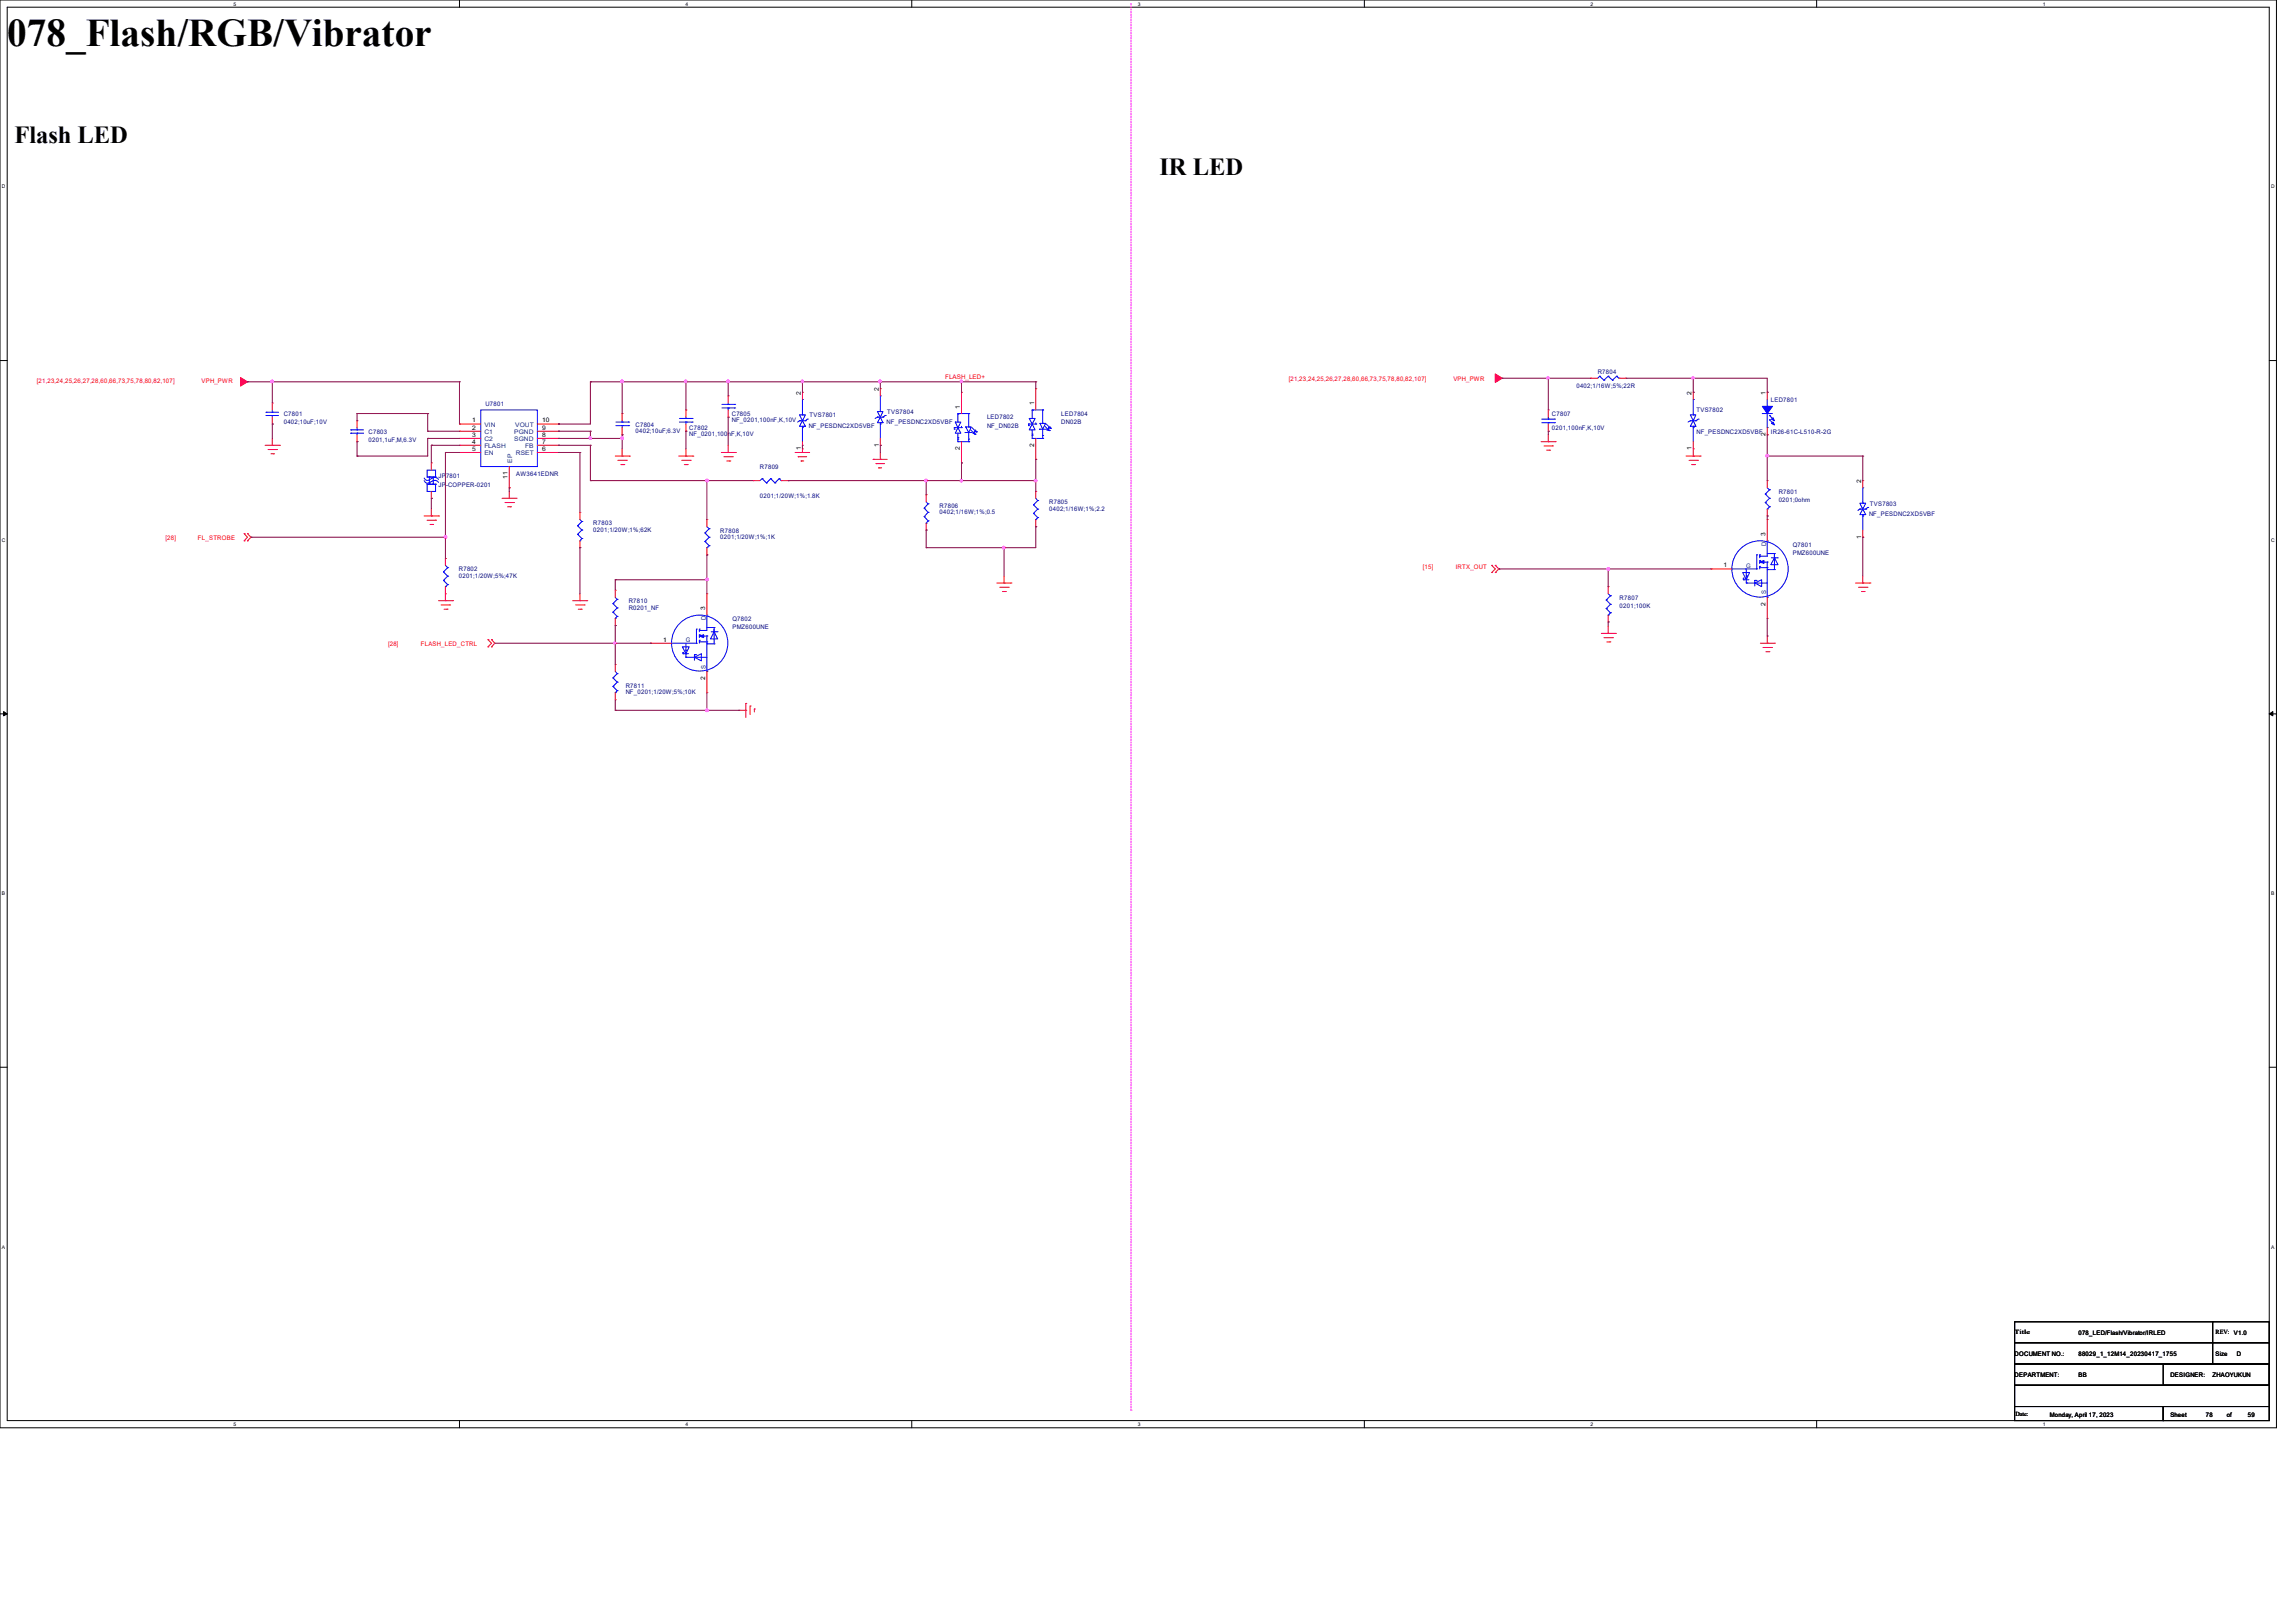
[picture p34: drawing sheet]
<svg xmlns="http://www.w3.org/2000/svg" width="297mm" height="210mm" viewBox="0 0 297 210" stroke-linecap="round" stroke-linejoin="round" font-family="sans-serif">
<defs><g id="words">
<text font-size="5.1" x=".9" y="6">078_Flash/RGB/Vibrator</text>
<g font-size="3.2">
<text x="1.9" y="18.5">Flash LED</text>
<text x="150" y="22.6">IR LED</text>
</g>
<g font-size=".8" fill="#f00">
<text x="4.8" y="49.6">[21,23,24,25,26,27,28,60,66,73,75,78,80,82,107]</text>
<text x="26.1" y="49.6">VPH_PWR</text>
<text x="122.3" y="49">FLASH_LED+</text>
<text x="166.7" y="49.2">[21,23,24,25,26,27,28,60,66,73,75,78,80,82,107]</text>
<text x="188" y="49.2">VPH_PWR</text>
<text x="21.4" y="69.8">[28]</text>
<text x="25.6" y="69.8">FL_STROBE</text>
<text x="184.1" y="73.7">[15]</text>
<text x="188.3" y="73.7">IRTX_OUT</text>
<text x="50.2" y="83.5">[28]</text>
<text x="54.4" y="83.5">FLASH_LED_CTRL</text>
</g>
<g font-size=".8" fill="#000080">
<text x="36.7" y="53.8">C7801</text>
<text x="62.8" y="52.5">U7801</text>
<text x="94.7" y="53.8">C7805</text>
<text x="114.8" y="53.6">TVS7804</text>
<text x="137.3" y="53.8">LED7804</text>
<text x="200.7" y="53.8">C7807</text>
<text x="203.9" y="50.2">0402;1/16W;5%;22R</text>
<text x="206.7" y="48.3">R7804</text>
<text x="219.5" y="53.3">TVS7802</text>
<text x="229.1" y="52">LED7801</text>
<text x="36.7" y="54.9">0402;10uF;10V</text>
<text x="47.7" y="56.1">C7803</text>
<text x="47.7" y="57.2">0201,1uF,M,6.3V</text>
<text x="82.2" y="55.2">C7804</text>
<text x="82.2" y="56">0402;10uF;6.3V</text>
<text x="89.2" y="55.6">C7802</text>
<text x="89.2" y="56.5">NF_0201,100nF,K,10V</text>
<text x="94.7" y="54.7">NF_0201,100nF,K,10V</text>
<text x="104.6" y="55.4">NF_PESDNC2XD5VBF</text>
<text x="104.7" y="54">TVS7801</text>
<text x="114.7" y="54.9">NF_PESDNC2XD5VBF</text>
<text x="127.7" y="54.3">LED7802</text>
<text x="127.7" y="55.4">NF_DN02B</text>
<text x="137.3" y="54.9">DN02B</text>
<text x="200.7" y="55.6">0201,100nF,K,10V</text>
<text x="219.5" y="56.1">NF_PESDNC2XD5VBF</text>
<text x="229.1" y="56.1">IR26-61C-L510-R-2G</text>
<text x="56.7" y="61.8">JP</text>
<text x="56.7" y="62.9">JP</text>
<text x="57.7" y="61.8">7801</text>
<text x="57.7" y="62.9">-COPPER-0201</text>
<text x="66.8" y="61.6">AW3641EDNR</text>
<text x="98.3" y="60.7">R7809</text>
<text x="98.3" y="64.4">0201;1/20W;1%;1.8K</text>
<text x="121.5" y="65.7">R7806</text>
<text x="135.7" y="65.2">R7805</text>
<text x="230.1" y="63.9">R7801</text>
<text x="230.1" y="65">0201;0ohm</text>
<text x="241.9" y="65.4">TVS7803</text>
<text x="76.8" y="68">R7803</text>
<text x="76.8" y="68.8">0201;1/20W;1%;62K</text>
<text x="93.2" y="68.9">R7808</text>
<text x="93.2" y="69.7">0201;1/20W;1%;1K</text>
<text x="121.5" y="66.5">0402;1/16W;1%;0.5</text>
<text x="135.7" y="66.1">0402;1/16W;1%;2.2</text>
<text x="231.9" y="70.7">Q7801</text>
<text x="231.9" y="71.8">PMZ600UNE</text>
<text x="241.8" y="66.8">NF_PESDNC2XD5VBF</text>
<text x="59.4" y="73.9">R7802</text>
<text x="59.4" y="74.8">0201;1/20W;5%;47K</text>
<text x="209.5" y="77.6">R7807</text>
<text x="81.3" y="78.1">R7810</text>
<text x="81.3" y="78.9">R0201_NF</text>
<text x="94.7" y="80.3">Q7802</text>
<text x="94.7" y="81.4">PMZ600UNE</text>
<text x="209.5" y="78.7">0201;100K</text>
<text x="80.9" y="89">R7811</text>
<text x="80.9" y="89.8">NF_0201;1/20W;5%;10K</text>
</g>
<g font-size=".8">
<text x="103.6" y="51.1" transform="rotate(-90 103.6 51.1)">2</text>
<text x="113.7" y="50.6" transform="rotate(-90 113.7 50.6)">2</text>
<text x="124.2" y="52.9" transform="rotate(-90 124.2 52.9)">1</text>
<text x="133.8" y="52.4" transform="rotate(-90 133.8 52.4)">1</text>
<text x="218.8" y="51.1" transform="rotate(-90 218.8 51.1)">2</text>
<text x="228.4" y="51.1" transform="rotate(-90 228.4 51.1)">1</text>
<text x="61.1" y="54.7">1</text>
<text x="61.1" y="55.6">2</text>
<text x="61.1" y="56.5">3</text>
<text x="61.1" y="57.4">4</text>
<text x="61.1" y="58.3">5</text>
<text x="70.1" y="58.3">6</text>
<text x="70.1" y="57.4">7</text>
<text x="70.1" y="56.5">8</text>
<text x="70.1" y="55.6">9</text>
<text x="70.1" y="54.7">10</text>
<text x="103.6" y="58.3" transform="rotate(-90 103.6 58.3)">1</text>
<text x="113.7" y="57.8" transform="rotate(-90 113.7 57.8)">1</text>
<text x="124.2" y="58.3" transform="rotate(-90 124.2 58.3)">2</text>
<text x="133.8" y="57.8" transform="rotate(-90 133.8 57.8)">2</text>
<text x="218.8" y="58.3" transform="rotate(-90 218.8 58.3)">1</text>
<text x="228.4" y="56.4" transform="rotate(-90 228.4 56.4)">2</text>
<text x="65.7" y="61.9" transform="rotate(-90 65.7 61.9)">11</text>
<text x="240.7" y="62.5" transform="rotate(-90 240.7 62.5)">2</text>
<text x="228.4" y="69.3" transform="rotate(-90 228.4 69.3)">3</text>
<text x="240.7" y="69.7" transform="rotate(-90 240.7 69.7)">1</text>
<text x="222.9" y="73.4">1</text>
<text x="85.8" y="83">1</text>
<text x="91.2" y="79" transform="rotate(-90 91.2 79)">3</text>
<text x="228.4" y="78.4" transform="rotate(-90 228.4 78.4)">2</text>
<text x="91.2" y="88" transform="rotate(-90 91.2 88)">2</text>
<text x="260.6" y="172.6">Title</text>
<text x="268.9" y="172.7">078_LED/Flash/Vibrator/IRLED</text>
<text x="286.6" y="172.6">REV:</text>
<text x="289" y="172.7">V1.0</text>
<text x="260.6" y="175.4">DOCUMENT NO.:</text>
<text x="260.6" y="178.2">DEPARTMENT:</text>
<text x="268.9" y="178.2">BB</text>
<text x="268.9" y="175.4">88029_1_12M14_20230417_1755</text>
<text x="280.8" y="178.2">DESIGNER:</text>
<text x="286.2" y="178.2">ZHAOYUKUN</text>
<text x="286.6" y="175.4">Size</text>
<text x="289.3" y="175.4">D</text>
<text x="260.7" y="183.2">Date:</text>
<text x="265.2" y="183.3">Monday, April 17, 2023</text>
<text x="280.8" y="183.3">Sheet</text>
<text x="285.3" y="183.3">78</text>
<text x="288" y="183.3">of</text>
<text x="290.8" y="183.3">59</text>
</g>
<g font-size=".8" fill="#004080">
<text x="62.7" y="55.2">VIN</text>
<text x="62.7" y="56.2">C1</text>
<text x="62.7" y="57.1">C2</text>
<text x="62.7" y="58">FLASH</text>
<text x="62.7" y="58.9">EN</text>
<text x="66.3" y="59.9" transform="rotate(-90 66.3 59.9)">EP</text>
<text x="66.5" y="57.1">SGND</text>
<text x="66.5" y="56.2">PGND</text>
<text x="66.6" y="55.2">VOUT</text>
<text x="66.7" y="58.9">RSET</text>
<text x="67.9" y="58">FB</text>
<text x="228.5" y="70.6" transform="rotate(-90 228.5 70.6)">D</text>
<text x="225.9" y="73.5">G</text>
<text x="228.5" y="76.9" transform="rotate(-90 228.5 76.9)">S</text>
<text x="88.7" y="83.1">G</text>
<text x="91.3" y="80.2" transform="rotate(-90 91.3 80.2)">D</text>
<text x="91.3" y="86.5" transform="rotate(-90 91.3 86.5)">S</text>
</g>
<g font-size=".6">
<text x="30.2" y=".7">5</text>
<text x="88.7" y=".7">4</text>
<text x="147.2" y=".7">3</text>
<text x="205.7" y=".7">2</text>
<text x="264.2" y=".7">1</text>
<text x=".3" y="24.4">D</text>
<text x="293.8" y="24.4">D</text>
<text x=".3" y="70.1">C</text>
<text x="293.8" y="70.1">C</text>
<text x=".3" y="115.8">B</text>
<text x="293.8" y="115.8">B</text>
<text x=".3" y="161.5">A</text>
<text x="293.8" y="161.5">A</text>
<text x="30.2" y="184.5">5</text>
<text x="88.7" y="184.5">4</text>
<text x="147.2" y="184.5">3</text>
<text x="205.7" y="184.5">2</text>
<text x="264.2" y="184.5">1</text>
</g>
</g></defs>
<g fill="none" stroke="#000" stroke-width=".13">
<path d="M0 0h294.5v184.7h-294.5zM.9 .9h292.6v182.9h-292.6zM59.4 0v.9M117.9 0v.9M176.5 0v.9M235 0v.9M0 46.7h.9M293.5 46.7h1M0 92.4h.9M.5 92.1l.4 .3-.4 .2zM293.5 92.4l.5-.3v.5zM293.5 92.4h1"/>
<path d="M0 138.1h.9M293.5 138.1h1M59.4 183.8v.9M117.9 183.8v.9M176.5 183.8v.9M235 183.8v.9"/>
</g>
<path d="M.5 92.1l.4 .3-.4 .2zM293.5 92.4l.5-.3v.5z" fill="#000"/>
<path d="M146.3 .5v182M146.3 182.5h.1" fill="none" stroke="#f0f" stroke-width=".13" stroke-dasharray=".2 .2"/>
<g fill="none" stroke="#f00" stroke-width=".13">
<path d="M34.3 57.6h1.9M34.7 58.2h1.1M35.1 58.7h.3M35.2 57.6h.1M35.2 56.7v.9M35.4 58.7h.1M35.8 58.2h.1M36.2 57.6h.1M79.6 59h1.8M79.9 59.6h1.1M80.5 59h.1M80.5 58.1v.9"/>
<path d="M81 59.6h.1M81.4 59h.1M87.8 59h1.8M88.2 59.6h1.1M88.7 59h.1M88.7 58.1v.9M89.3 59.6h.1M89.6 59h.1M93.3 58.5h1.8M93.6 59.1h1.1M94 59.6h.4M94.2 58.5h.1"/>
<path d="M94.2 57.6v.9M94.4 59.6h.1M94.7 59.1h.1M95.1 58.5h.1M102.9 58.5h.1M102.9 58.5h1.8M103.3 59.1h.1M103.3 59.1h1.1M103.6 59.6h.1M103.6 59.6h.4M103.8 58.5h.1M103.8 57.6v.9"/>
<path d="M112.9 59.4h.1M112.9 59.4h1.9M113.3 60h.1M113.3 60h1.1M113.9 59.4h.1M113.9 58.5v.9M199.3 57.2h1.9M199.7 57.7h1.1M200.1 58.3h.3M200.3 57.2h.1M200.3 56.3v.9M200.4 58.3h.1"/>
<path d="M200.8 57.7h.1M201.2 57.2h.1M218.1 59h1.8M218.5 59.6h1.1M219 59h.1M219 58.1v.9M219.6 59.6h.1M219.9 59h.1M54.9 66.8h1.8M55.2 67.3h1.1M55.6 67.9h.4M55.8 66.8h.1"/>
<path d="M55.8 65.9v.9M56 67.9h.1M56.3 67.3h.1M56.7 66.8h.1M56.7 77.7h1.8M57.1 78.3h1.1M57.4 78.8h.4M57.6 77.7h.1M57.6 76.8v.9M57.8 78.8h.1M58.2 78.3h.1M58.5 77.7h.1"/>
<path d="M64.9 64.5h1.9M65.3 65h1.1M65.7 65.6h.3M65.9 64.5h.1M65.9 63.6v.9M66 65.6h.1M66.4 65h.1M66.8 64.5h.1M74.1 77.7h1.8M74.5 78.3h1.1M74.8 78.8h.4M75 77.7h.1"/>
<path d="M75 76.8v.9M75.2 78.8h.1M75.6 78.3h.1M75.9 77.7h.1M80.3 60.1h.4M80.7 60.1h.1M88.5 60.1h.4M88.9 60.1h.1M113.7 60.5h.1M113.7 60.5h.3M128.9 75.4h1.9M129.3 76h1.1"/>
<path d="M129.7 76.5h.3M129.9 75.4h.1M129.9 74.5v.9M130 76.5h.1M130.4 76h.1M130.8 75.4h.1M218.8 60.1h.4M219.2 60.1h.1M240 75.4h1.9M240.4 76h1.1M240.8 76.5h.3M241 75.4h.1"/>
<path d="M241 74.5v.9M241.1 76.5h.1M241.5 76h.1M241.9 75.4h.1M95.6 91.9h.9M96.5 91.9h.1M96.5 91h.1M96.5 91v1.8M97 91.4h.1M97 91.4v1.1M97.6 91.7h.1M97.6 91.7v.4"/>
<path d="M207.1 82h1.9M207.5 82.5h1.1M207.9 83.1h.3M208 82h.1M208 81v1M208.2 83.1h.1M208.6 82.5h.1M209 82h.1M227.7 83.2h1.8M228 83.8h1.2M228.4 84.3h.4M228.6 83.2h.1"/>
<path d="M228.6 82.3v.9M228.8 84.3h.1M229.2 83.8h.1M229.5 83.2h.1"/>
</g>
<path d="M193.4 48.4l.9 .5-.9 .6z" fill-rule="evenodd" fill="#f00"/>
<path d="M193.4 48.4l.9 .5-.9 .6zM193 73.2h.1M193 74.1h.1M193 73.2l.4 .4-.4 .5M193.4 74.1h.1M193.4 73.2h.1M193.4 73.2l.5 .4-.5 .5" fill="none" stroke="#f00" stroke-width=".13"/>
<path d="M31.1 48.9l.9 .5-.9 .6z" fill-rule="evenodd" fill="#f00"/>
<g fill="none" stroke="#f00" stroke-width=".13">
<path d="M31.1 48.9l.9 .5-.9 .6zM46.2 57.2h.1M46.2 54.4h.1M46.2 54.4v.9M46.2 56.3v.9M80.5 53.5h.1M80.5 56.3h.1M80.5 53.5v.9M80.5 55.3v1M88.7 53h.1M88.7 55.8h.1M88.7 53v1"/>
<path d="M88.7 54.9v.9M113.9 57.6h.1M113.9 50.3h.1M113.9 50.3v.9M113.9 56.7v.9M134 50.3h.1M134 59.4h.1M134 50.3v2.7M134 56.7v2.7M200.3 55.8h.1M200.3 53h.1M200.3 53v1"/>
<path d="M200.3 54.9v.9M205.7 48.9h.1M205.7 48.9h1M209.4 48.9h.9M210.3 48.9h.1M31.6 70h.1M31.6 69h.1M31.6 69l.4 .5-.4 .5M32 69h.1M32 70h.1M32 69l.5 .5-.5 .5M57.6 72.3h.1"/>
<path d="M57.6 76.8h.1M57.6 72.3v.9M57.6 75.9v.9M91.4 67.2h.1M91.4 71.8h.1M91.4 67.2v1M91.4 70.9v.9M97.4 62.2h.1M97.4 62.2h.9M101 62.2h1M102 62.2h.1M119.8 64h.1"/>
<path d="M119.8 68.6h.1M119.8 64v.9M119.8 67.7v.9M208 75.9h.1M208 75.9v.9M208 79.6v.9M241 69.5h.1M241 62.2h.1M241 62.2v.9M241 68.6v.9M63.1 83.7h.1M63.1 82.8h.1"/>
<path d="M63.1 82.8l.5 .4-.5 .5M63.6 82.8h.1M63.6 83.7h.1M63.6 82.8l.4 .4-.4 .5M79.6 86h.1M79.6 90.6h.1M79.6 86v.9M79.6 89.6v1M208 80.5h.1"/>
</g>
<path d="M260.6 171h25.6v2.7h-25.6zM260.6 173.7h25.6v2.8h-25.6zM260.6 179.2h32.9v2.8h-32.9zM260.6 176.5h32.9v2.7h-32.9zM279.8 176.5h13.7v2.7h-13.7zM286.2 171h7.3v2.7h-7.3zM286.2 173.7h7.3v2.8h-7.3zM260.6 182h19.2v1.8h-19.2zM279.8 182h13.7v1.8h-13.7z" fill="none" stroke="#000" stroke-width=".13"/>
<g fill="none" stroke="#00f" stroke-width=".13">
<path d="M45.4 55.6h.1M45.4 56h.1M45.4 55.6h1.6M45.4 56h1.6M46.2 56h.1M46.2 55.6h.1M46.2 55.3v.3M46.2 56v.3M79.7 54.6h1.6M79.7 55.1h1.6M80.5 54.6h.1M80.5 55.1h.1"/>
<path d="M80.5 54.4v.2M80.5 55.1v.2M81.3 55.1h.1M81.3 54.6h.1M87.9 54.6h1.6M87.9 54.1h1.6M88.7 54.1h.1M88.7 54.6h.1M88.7 54v.1M88.7 54.6v.3M89.5 54.6h.1M89.5 54.1h.1"/>
<path d="M113.5 54h.1M113.5 53.3h.7l-.3 .7zM113.5 54l-.3 .1M113.5 54h.7M113.9 54.9h.1M113.9 51.2h.1M113.9 54.7h.1M113.9 53.3h.1M113.9 54l.3 .7h-.7zM113.9 51.2v2.1M113.9 54.7v2M114.2 54h.1"/>
<path d="M114.5 53.8h.1M114.5 53.8l-.3 .2M133.1 54.9h.1M133.1 55.1h.1M133.1 54.9h.9M133.1 54.9v.2M133.1 54.1h.8l-.4 .8zM133.5 56.2h.1M133.5 56.3h.1M133.5 53.1h.1M133.5 56.7h.1M133.5 53h.1"/>
<path d="M133.5 54.9l.4 .7h-.8zM133.5 53v1.1M133.5 55.6v1.1M133.5 56.7h1.4M133.5 53h1.4M134 54.9h.1M134 54.7v.2M134.5 55.5h.1M134.5 55.5h.8M134.5 54.8h.8l-.4 .7zM134.9 56.3h.1M134.9 56.7h.1"/>
<path d="M134.9 54.8h.1M134.9 53h.1M134.9 53v1.8M134.9 55.5v1.2M135.2 55.2l.5 .5M135.3 54.9l.6 .5M135.4 55.6h.1M135.4 55.6l.3 .1M135.6 55.3h.1M135.6 55.3l.3 .1M135.6 55.4l.1 .3M135.7 55.7h.1"/>
<path d="M135.8 55.2l.1 .2M135.9 55.4h.1M199.4 54.2h1.7M199.4 54.7h1.7M200.3 54.7h.1M200.3 54.2h.1M200.3 54v.2M200.3 54.7v.2M201.1 54.2h.1M201.1 54.7h.1M206.9 48.7h.1M206.9 48.7l-.2 .2"/>
<path d="M206.9 48.7l.6 .5M207.5 49.2h.1M208 48.7h.1M208 48.7l-.5 .5M208 48.7l.6 .5M208.6 49.2h.1M209.1 48.7h.1M209.1 48.7l-.5 .5M209.1 48.7l.3 .2M209.4 48.9h.1M57.4 74h.1M57.4 75.1h.1"/>
<path d="M57.4 74l.5 .5M57.4 75.1l.5 .5M57.6 75.9h.1M57.6 73.2l.3 .2M57.9 73.4h.1M57.9 74.5h.1M57.9 75.6h.1M57.9 73.4l-.5 .6M57.9 74.5l-.5 .6M57.9 75.6l-.3 .3M91.2 69h.1M91.2 70.1h.1"/>
<path d="M91.2 69l.5 .5M91.2 70.1l.5 .5M91.4 70.9h.1M91.4 79.6h.1M91.4 68.2l.3 .2M91.4 79.6v2h-.9M91.7 68.4h.1M91.7 69.5h.1M91.7 70.6h.1M91.7 68.4l-.5 .6M91.7 69.5l-.5 .6M91.7 70.6l-.3 .3"/>
<path d="M98.6 61.9h.1M98.6 61.9l-.3 .3M98.6 61.9l.5 .6M99.1 62.5h.1M99.7 61.9h.1M99.7 61.9l-.6 .6M99.7 61.9l.5 .6M100.2 62.5h.1M100.8 61.9h.1M100.8 61.9l-.6 .6M100.8 61.9l.2 .3M101 62.2h.1"/>
<path d="M119.5 65.7h.1M119.5 66.8h.1M119.5 65.7l.6 .6M119.5 66.8l.6 .6M119.8 67.7h.1M119.8 64.9l.3 .3M120.1 65.2h.1M120.1 66.3h.1M120.1 67.4h.1M120.1 65.2l-.6 .5M120.1 66.3l-.6 .5M120.1 67.4l-.3 .3"/>
<path d="M207.8 77.6h.1M207.8 78.7h.1M207.8 77.6l.5 .6M207.8 78.7l.5 .6M208 79.6h.1M208 76.8l.3 .3M208.3 77.1h.1M208.3 78.2h.1M208.3 79.3h.1M208.3 77.1l-.5 .5M208.3 78.2l-.5 .5M208.3 79.3l-.3 .3"/>
<path d="M240.6 65.9h.1M240.6 65.1h.7l-.3 .8zM240.6 65.9l-.3 .1M240.6 65.9h.7M241 66.8h.1M241 63.1h.1M241 66.6h.1M241 65.1h.1M241 65.9l.3 .7h-.7zM241 63.1v2M241 66.6v2M241.3 65.9h.1"/>
<path d="M241.6 65.7h.1M241.6 65.7l-.3 .2M79.3 87.7h.1M79.3 88.8h.1M79.3 87.7l.5 .6M79.3 88.8l.5 .6M79.6 89.6h.1M79.6 86.9l.2 .3M79.8 87.2h.1M79.8 88.3h.1M79.8 89.4h.1M79.8 87.2l-.5 .5"/>
<path d="M79.8 88.3l-.5 .5M79.8 89.4l-.2 .2M86.9 83.2h3.2M88.3 84.6h.1M88.3 84.4h.1M88.3 84.6h.8M88.3 84.4v.2M88.7 85h.1M88.7 84.2h.1M88.7 83.2v1.8M88.7 85h2.7M89.8 84.7h.1"/>
<path d="M89.8 84.7v.7M89.8 84.7h.2M90 84.7h.1M90.1 81.4h.1M90.1 83.2h.1M90.1 81.4v1.8M90.5 81.6h.1M90.5 82.8h.1M90.5 82.1h.1M90.5 81.4h.1M90.5 83.1h.9M90.5 81.4v.3"/>
<path d="M90.5 82.1v.4M90.5 82.8v.4M90.9 82.3h.5M91.4 83.1h.1M91.4 82.3h.1M91.4 86.9h.1M91.4 83.3h.1M91.4 82.3v4.6M91.4 81.2h1M91.4 83.3h1M92 81.7h.8M92.4 81.2h.1"/>
<path d="M92.4 81.7h.1M92.4 83.3h.1M92.4 81.2v2.1M92.8 81.7h.1"/>
<circle cx="90.5" cy="83.2" r="3.6"/>
</g>
<path d="M90.5 82.3l.5-.2v.4z" fill="#00f"/>
<g fill="none" stroke="#00f" stroke-width=".13">
<path d="M103.4 54.4h.1M103.4 53.7h.8l-.4 .7zM103.4 54.4l-.2 .2M103.4 54.4h.8M103.8 55.3h.1M103.8 51.7h.1M103.8 55.2h.1M103.8 53.7h.1M103.8 54.4l.4 .8h-.8zM103.8 51.7v2M103.8 55.2v2M104.2 54.4h.1"/>
<path d="M104.4 54.2h.1M104.4 54.2l-.2 .2M133.7 65.3h.1M133.7 66.4h.1M133.7 65.3l.5 .6M133.7 66.4l.5 .6M134 67.2h.1M134 64.5l.2 .3M134.2 64.8h.1M134.2 65.9h.1M134.2 67h.1M134.2 64.8l-.5 .5"/>
<path d="M134.2 65.9l-.5 .5M134.2 67l-.2 .2M224 73.6h3.2M225.5 75h.1M225.5 74.8h.1M225.5 75h.7M225.5 74.8v.2M225.9 75.4h.1M225.9 74.5h.1M225.9 75.4h2.7M225.9 73.6v1.8M227 75.1h.1"/>
<path d="M227 75.1v.7M227 75.1h.2M227.2 75.1h.1M227.2 71.8h.1M227.2 73.6h.1M227.2 71.8v1.8M227.6 72h.1M227.6 73.3h.1M227.6 72.5h.1M227.6 71.8h.1M227.6 73.4h1M227.6 71.8v.4"/>
<path d="M227.6 72.5v.4M227.6 73.3v.3M228 72.7h.6M228.6 73.4h.1M228.6 72.7h.1M228.6 77.3h.1M228.6 70h.1M228.6 73.7h.1M228.6 70v2h-1M228.6 72.7v4.6M228.6 71.6h.9M228.6 73.7h.9"/>
<path d="M229.2 72.2h.7M229.5 71.6h.1M229.5 72.2h.1M229.5 73.7h.1M229.5 71.6v2.1M229.9 72.2h.1M88.3 83.7h.9l-.5 .9zM89.8 85l.9-.4v.9zM90.5 82.3l.5-.2v.4zM92.4 81.7l.4 1h-.9z"/>
<circle cx="227.7" cy="73.6" r="3.6"/>
</g>
<g fill="none" stroke="#f00" stroke-width=".13">
<path d="M103.8 58.1h.1M103.8 50.8h.1M103.8 50.8v.9M103.8 57.2v.9M91.4 76.8h.1M91.4 76.8v2.8M134 63.6h.1M134 68.2h.1M134 63.6v.9M134 67.2v1M84.2 83.2h.1M84.2 83.2h2.7"/>
<path d="M91.4 89.6h.1M91.4 86.9v2.7"/>
</g>
<path d="M227.6 72.7l.6-.2v.4z" fill="#00f"/>
<g fill="none" stroke="#00f" stroke-width=".13">
<path d="M123.4 55.3h.1M123.4 55.5h.1M123.4 55.3h1M123.4 55.3v.2M123.6 54.6h.7l-.4 .7zM123.9 56.6h.1M123.9 56.8h.1M123.9 53.6h.1M123.9 57.2h.1M123.9 53.5h.1M123.9 55.3l.4 .7h-.7zM123.9 53.5v1.1"/>
<path d="M123.9 56v1.2M123.9 57.2h1.4M123.9 53.5h1.4M124.4 55.3h.1M124.4 55.2v.1M124.8 56h.1M124.8 56h.9M124.9 55.2h.7l-.3 .8zM125.3 56.8h.1M125.3 57.2h.1M125.3 55.2h.1M125.3 53.5h.1"/>
<path d="M125.3 53.5v1.7M125.3 56v1.2M125.6 55.6l.5 .6M125.7 55.3l.6 .6M125.9 56h.1M125.9 56l.2 .2M126 55.8h.1M126 55.8l.3 .1M126 55.9l.1 .3M126.1 56.2h.1M126.2 55.6l.1 .3M126.3 55.9h.1"/>
<path d="M218.7 54.4h.1M218.7 53.7h.7l-.4 .7zM218.7 54.4l-.3 .2M218.7 54.4h.7M219 55.3h.1M219 51.7h.1M219 55.2h.1M219 53.7h.1M219 54.4l.4 .8h-.7zM219 51.7v2M219 55.2v2M219.4 54.4h.1"/>
<path d="M219.7 54.2h.1M219.7 54.2l-.3 .2M228 53.5h.1M228 53.5h1.3M228.6 52.6h.1M228.6 55.3h.1M228.6 51.7v.9M228.6 53.5v1.8M74.7 68h.1M74.7 69.1h.1M74.7 68l.6 .6M74.7 69.1l.6 .6"/>
<path d="M75 70h.1M75 67.2l.3 .3M75.3 67.5h.1M75.3 68.6h.1M75.3 69.7h.1M75.3 67.5l-.6 .5M75.3 68.6l-.6 .5M75.3 69.7l-.3 .3M79.3 78.1h.1M79.3 79.2h.1M79.3 78.1l.5 .6M79.3 79.2l.5 .6"/>
<path d="M79.6 77.3l.2 .3M79.8 77.6h.1M79.8 78.7h.1M79.8 79.8h.1M79.8 77.6l-.5 .5M79.8 78.7l-.5 .5M79.8 79.8l-.2 .2M225.4 74.1h.9l-.4 .9zM227 75.4l.9-.4v.9zM227.6 72.7l.6-.2v.4zM229.5 72.2l.5 .9h-.9zM79.6 80h.1"/>
</g>
<g fill="none" stroke="#f00" stroke-width=".13">
<path d="M124.4 50.8h.1M124.4 59.9h.1M124.4 50.8v2.7M124.4 57.2v2.7M219 58.1h.1M219 50.8h.1M219 50.8v.9M219 57.2v.9M75 66.3h.1M75 70.9h.1M75 66.3v.9M75 70v.9"/>
<path d="M79.6 76.4h.1M79.6 76.4v.9M221.3 73.6h.1M221.3 73.6h2.7M228.6 67.2h.1M228.6 67.2v2.8M228.6 77.3v2.7M79.6 80.9h.1M79.6 80v.9M228.6 80h.1"/>
</g>
<path d="M228 52.6h1.3l-.7 .9z" fill-rule="evenodd" fill="#00f"/>
<path d="M228 52.6h1.3l-.7 .9z" fill="none" stroke="#00f" stroke-width=".13"/>
<path d="M229.2 54.8l.2-.2 .1 .4z" fill-rule="evenodd" fill="#00f"/>
<path d="M229.2 54.8l.2-.2 .1 .4z" fill="none" stroke="#00f" stroke-width=".13"/>
<path d="M229.2 54.2l.2-.1 .1 .3z" fill-rule="evenodd" fill="#00f"/>
<g fill="none" stroke="#00f" stroke-width=".13">
<path d="M34.4 53.3h.1M34.4 53.8h.1M34.4 53.3h1.6M34.4 53.8h1.6M35.2 53.8h.1M35.2 53.3h.1M35.2 53v.3M35.2 53.8v.2M62.2 53h7.3v7.4h-7.3zM93.4 52.8h1.6M93.4 52.3h1.6M94.2 52.3h.1"/>
<path d="M94.2 52.8h.1M94.2 52.2v.1M94.2 52.8v.2M95 52.8h.1M95 52.3h.1M228.9 53.8h.1M228.9 54.3h.1M228.9 53.8l.5 .5M228.9 54.3l.5 .6M229.2 54.2l.2-.1 .1 .3zM54.9 61.8l.2 .3h.3l.6-.3h.4l.3 .2M54.9 62.2l.2 .3a1.46 1.46 0 0 0 1-.3h.3l.3 .2"/>
<path d="M55.2 60.8h1.1v.9h-1.1zM55.2 62.7h1.1v.9h-1.1zM55.2 62.7h.3M55.2 61.7h.3M55.5 61.7h.5v1h-.5zM55.5 62.7h.1M55.5 61.7h.1M56 62.7h.3M56 61.7h.3M56.3 62.7h.1M56.3 61.7h.1M228.3 63.9h.1"/>
<path d="M228.3 65h.1M228.3 63.9l.6 .6M228.3 65l.6 .6M228.6 65.9h.1M228.6 63.1l.3 .3M228.9 63.4h.1M228.9 64.5h.1M228.9 65.6h.1M228.9 63.4l-.6 .5M228.9 64.5l-.6 .5M228.9 65.6l-.3 .3"/>
</g>
<g fill="none" stroke="#f00" stroke-width=".13">
<path d="M35.2 54.9h.1M35.2 52.2h.1M35.2 52.2v.8M35.2 54v.9M55.8 59.9h.1M55.8 59.9v.9M59.4 54.9h.1M59.4 55.8h.1M59.4 56.7h.1M59.4 57.6h.1M59.4 58.5h.1M59.4 54.9h2.8"/>
<path d="M59.4 55.8h2.8M59.4 56.7h2.8M59.4 57.6h2.8M59.4 58.5h2.8M69.5 54.9h2.8M69.5 55.8h2.8M69.5 56.7h2.8M69.5 57.6h2.8M69.5 58.5h2.8M72.3 58.5h.1M72.3 57.6h.1M72.3 56.7h.1"/>
<path d="M72.3 55.8h.1M72.3 54.9h.1M94.2 51.2h.1M94.2 54h.1M94.2 51.2v1M94.2 53v1M228.6 50.8h.1M228.6 56.3h.1M228.6 50.8v.9M228.6 55.3v1M55.8 64.5h.1M55.8 63.6v.9"/>
<path d="M65.9 63.1h.1M65.9 60.4v2.7M228.6 62.2h.1M228.6 66.8h.1M228.6 62.2v.9M228.6 65.9v.9"/>
</g>
<g fill="none" stroke="#800040" stroke-width=".13">
<path d="M194.3 48.9h.1M194.3 48.9h6M200.3 55.8h.1M200.3 55.8v.5M219 48.9h.1M219 48.9h9.6M228.6 56.3h.1M228.6 56.3v2.7M208 73.6h.1M208 73.6h13.3M208 73.6v2.3M208 80.5h.1"/>
<path d="M208 80.5v.5"/>
</g>
<path d="M218.9 48.8h.2v.2h-.2z" fill-rule="evenodd" fill="#f0f"/>
<path d="M218.9 48.8h.2v.2h-.2z" fill="none" stroke="#f0f" stroke-width=".13"/>
<path d="M228.6 59h.1M228.6 59h12.4M228.6 66.8h.1M228.6 66.8v.4" fill="none" stroke="#800040" stroke-width=".13"/>
<circle cx="228.6" cy="59" r=".17" fill="#f0f"/>
<circle cx="228.6" cy="59" r=".17" fill="none" stroke="#f0f" stroke-width=".13"/>
<path d="M200.3 48.9h.1M200.3 48.9h5.4M228.6 59h.1M228.6 59v3.2M241 59h.1M241 59v3.2M241 69.5h.1M241 69.5v5" fill="none" stroke="#800040" stroke-width=".13"/>
<path d="M200.1 48.8h.3v.2h-.3z" fill-rule="evenodd" fill="#f0f"/>
<path d="M200.1 48.8h.3v.2h-.3z" fill="none" stroke="#f0f" stroke-width=".13"/>
<path d="M200.3 48.9h.1M200.3 48.9v4.1M193.9 73.6h.1M193.9 73.6h14.1" fill="none" stroke="#800040" stroke-width=".13"/>
<circle cx="208" cy="73.6" r=".17" fill="#f0f"/>
<circle cx="208" cy="73.6" r=".17" fill="none" stroke="#f0f" stroke-width=".13"/>
<path d="M32 49.4h.1M32 49.4h27.4M35.2 49.4h.1M35.2 49.4v2.8" fill="none" stroke="#800040" stroke-width=".13"/>
<circle cx="35.2" cy="49.4" r=".16" fill="#f0f"/>
<circle cx="35.2" cy="49.4" r=".16" fill="none" stroke="#f0f" stroke-width=".13"/>
<path d="M59.4 49.4h.1M59.4 49.4v5.5M76.4 49.4h.1M76.4 49.4h4.1M76.4 49.4v5.5M80.5 49.4h.1M80.5 49.4v4.1" fill="none" stroke="#800040" stroke-width=".13"/>
<circle cx="80.5" cy="49.4" r=".17" fill="#f0f"/>
<circle cx="80.5" cy="49.4" r=".17" fill="none" stroke="#f0f" stroke-width=".13"/>
<path d="M80.5 49.4h.1M80.5 49.4h13.7M94.2 49.4h.1" fill="none" stroke="#800040" stroke-width=".13"/>
<circle cx="88.7" cy="49.4" r=".17" fill="#f0f"/>
<circle cx="88.7" cy="49.4" r=".17" fill="none" stroke="#f0f" stroke-width=".13"/>
<circle cx="94.2" cy="49.4" r=".17" fill="#f0f"/>
<circle cx="94.2" cy="49.4" r=".17" fill="none" stroke="#f0f" stroke-width=".13"/>
<path d="M88.7 49.4h.1M88.7 49.4v3.6M103.8 49.4h.1M103.8 49.4v1.4M103.8 49.4h10.1" fill="none" stroke="#800040" stroke-width=".13"/>
<circle cx="113.8" cy="49.4" r=".17" fill="#f0f"/>
<circle cx="113.8" cy="49.4" r=".17" fill="none" stroke="#f0f" stroke-width=".13"/>
<circle cx="103.8" cy="49.4" r=".16" fill="#f0f"/>
<circle cx="103.8" cy="49.4" r=".16" fill="none" stroke="#f0f" stroke-width=".13"/>
<g fill="none" stroke="#800040" stroke-width=".13">
<path d="M35.2 54.9h.1M35.2 54.9v1.8M46.2 53.5h.1M46.2 53.5v.9M46.2 53.5h9.1M55.3 53.5h.1M55.3 55.8h.1M55.3 56.7h.1M55.3 53.5v2.3M55.3 56.7v2.3M55.3 55.8h4.1M55.3 56.7h4.1"/>
<path d="M72.3 54.9h.1M72.3 55.8h.1M72.3 56.7h.1M72.3 54.9h4.1M72.3 55.8h4.1M76.4 55.8h.1M76.4 55.8v.9h-4.1M88.7 55.8h.1M88.7 55.8v2.3"/>
</g>
<circle cx="76.3" cy="56.7" r=".16" fill="#f0f"/>
<circle cx="76.3" cy="56.7" r=".16" fill="none" stroke="#f0f" stroke-width=".13"/>
<path d="M76.4 56.7h.1M76.4 56.7h4.1M80.5 56.7h.1M80.5 56.7v1.4" fill="none" stroke="#800040" stroke-width=".13"/>
<circle cx="80.5" cy="56.7" r=".17" fill="#f0f"/>
<circle cx="80.5" cy="56.7" r=".17" fill="none" stroke="#f0f" stroke-width=".13"/>
<g fill="none" stroke="#800040" stroke-width=".13">
<path d="M46.2 57.2h.1M46.2 59h.1M46.2 57.2v1.8M46.2 59h9.1M55.8 57.6h.1M55.8 57.6h3.6M55.8 57.6v2.3M57.6 58.5h.1M57.6 58.5v11M57.6 58.5h1.8M72.3 57.6h.1M72.3 58.5h.1"/>
<path d="M72.3 57.6h4.1M72.3 58.5h2.7M75 58.5h.1M75 58.5v7.8M76.4 57.6h.1M76.4 57.6v4.6M80.5 56.3h.1M80.5 56.3v.4M103.8 57.6h.1M103.8 57.6v.5M76.4 62.2h.1M76.4 62.2h21"/>
<path d="M91.4 62.2h.1M91.4 62.2v5"/>
</g>
<circle cx="91.4" cy="62.2" r=".17" fill="#f0f"/>
<circle cx="91.4" cy="62.2" r=".17" fill="none" stroke="#f0f" stroke-width=".13"/>
<path d="M102 62.2h.1M102 62.2h17.8" fill="none" stroke="#800040" stroke-width=".13"/>
<circle cx="119.8" cy="62.2" r=".16" fill="#f0f"/>
<circle cx="119.8" cy="62.2" r=".16" fill="none" stroke="#f0f" stroke-width=".13"/>
<g fill="none" stroke="#800040" stroke-width=".13">
<path d="M32.5 69.5h.1M32.5 69.5h25.1M55.8 64.5h.1M55.8 64.5v1.4M65.9 63.1h.1M65.9 63.1v.5M119.8 62.2h.1M119.8 68.6h.1M119.8 62.2h4.6M119.8 62.2v1.8M119.8 68.6v2.3M134 62.2h.1"/>
<path d="M134 68.2h.1M134 62.2v1.4M134 68.2v2.7"/>
</g>
<path d="M57.5 69.4h.2v.2h-.2z" fill-rule="evenodd" fill="#f0f"/>
<path d="M57.5 69.4h.2v.2h-.2z" fill="none" stroke="#f0f" stroke-width=".13"/>
<path d="M57.6 69.5h.1M57.6 69.5v2.8M75 70.9h.1M75 70.9v5.9M91.4 71.8h.1M91.4 75h.1M91.4 71.8v5M129.9 70.9h.1M129.9 70.9h4.1M129.9 70.9v3.6" fill="none" stroke="#800040" stroke-width=".13"/>
<circle cx="91.4" cy="75" r=".17" fill="#f0f"/>
<circle cx="91.4" cy="75" r=".17" fill="none" stroke="#f0f" stroke-width=".13"/>
<path d="M79.6 75h.1M79.6 75h11.8M79.6 75v1.4M91.4 75h.1M64 83.2h15.6M79.6 83.2h.1" fill="none" stroke="#800040" stroke-width=".13"/>
<path d="M79.4 83.1h.3v.2h-.3z" fill-rule="evenodd" fill="#f0f"/>
<path d="M79.4 83.1h.3v.2h-.3z" fill="none" stroke="#f0f" stroke-width=".13"/>
<path d="M113.9 49.4h.1M113.9 57.6h.1M113.9 49.4h10.5M113.9 49.4v.9M113.9 57.6v.9M119.8 70.9h.1M119.8 70.9h10.1M91.4 91.9h.1M91.4 89.6v2.3" fill="none" stroke="#800040" stroke-width=".13"/>
<circle cx="129.8" cy="70.9" r=".17" fill="#f0f"/>
<circle cx="129.8" cy="70.9" r=".17" fill="none" stroke="#f0f" stroke-width=".13"/>
<g fill="none" stroke="#800040" stroke-width=".13">
<path d="M94.2 54h.1M94.2 49.4h.1M94.2 49.4v1.8M94.2 54v3.6M94.2 49.4h9.6M79.6 80.9h.1M79.6 83.2h.1M79.6 91.9h.1M79.6 80.9v5.1M79.6 90.6v1.3M79.6 83.2h4.6M79.6 91.9h16"/>
<path d="M84.2 83.2h.1M91.4 91.9h.1M95.6 91.9h.1"/>
</g>
<circle cx="91.4" cy="91.9" r=".17" fill="#f0f"/>
<circle cx="91.4" cy="91.9" r=".17" fill="none" stroke="#f0f" stroke-width=".13"/>
<path d="M124.4 59.9h.1M124.4 59.9v2.3h9.6M134 59.4h.1M134 59.4v2.8M134 62.2h.1M228.6 82.3h.1M228.6 80v2.3" fill="none" stroke="#800040" stroke-width=".13"/>
<circle cx="124.3" cy="62.2" r=".16" fill="#f0f"/>
<circle cx="124.3" cy="62.2" r=".16" fill="none" stroke="#f0f" stroke-width=".13"/>
<circle cx="133.9" cy="62.2" r=".17" fill="#f0f"/>
<circle cx="133.9" cy="62.2" r=".17" fill="none" stroke="#f0f" stroke-width=".13"/>
<path d="M124.4 49.4h.1M124.4 49.4h9.6" fill="none" stroke="#800040" stroke-width=".13"/>
<circle cx="124.3" cy="49.4" r=".16" fill="#f0f"/>
<circle cx="124.3" cy="49.4" r=".16" fill="none" stroke="#f0f" stroke-width=".13"/>
<path d="M124.4 49.4h.1M124.4 49.4v1.4M134 49.4h.1M134 49.4v.9M210.3 48.9h8.7M219 48.9h.1M219 50.8h.1M219 48.9v1.9M228.6 50.8h.1M228.6 48.9v1.9" fill="none" stroke="#800040" stroke-width=".13"/>
<path d="M218.9 48.8h.2v.2h-.2z" fill-rule="evenodd" fill="#f0f"/>
<path d="M218.9 48.8h.2v.2h-.2z" fill="none" stroke="#f0f" stroke-width=".13"/>
<circle cx="228.6" cy="59" r=".17" fill="#f0f"/>
<circle cx="228.6" cy="59" r=".17" fill="none" stroke="#f0f" stroke-width=".13"/>
<path d="M200.1 48.8h.3v.2h-.3z" fill-rule="evenodd" fill="#f0f"/>
<path d="M200.1 48.8h.3v.2h-.3z" fill="none" stroke="#f0f" stroke-width=".13"/>
<circle cx="208" cy="73.6" r=".17" fill="#f0f"/>
<circle cx="208" cy="73.6" r=".17" fill="none" stroke="#f0f" stroke-width=".13"/>
<circle cx="35.2" cy="49.4" r=".16" fill="#f0f"/>
<circle cx="35.2" cy="49.4" r=".16" fill="none" stroke="#f0f" stroke-width=".13"/>
<circle cx="80.5" cy="49.4" r=".17" fill="#f0f"/>
<circle cx="80.5" cy="49.4" r=".17" fill="none" stroke="#f0f" stroke-width=".13"/>
<circle cx="88.7" cy="49.4" r=".17" fill="#f0f"/>
<circle cx="88.7" cy="49.4" r=".17" fill="none" stroke="#f0f" stroke-width=".13"/>
<circle cx="94.2" cy="49.4" r=".17" fill="#f0f"/>
<circle cx="94.2" cy="49.4" r=".17" fill="none" stroke="#f0f" stroke-width=".13"/>
<circle cx="113.8" cy="49.4" r=".17" fill="#f0f"/>
<circle cx="113.8" cy="49.4" r=".17" fill="none" stroke="#f0f" stroke-width=".13"/>
<circle cx="103.8" cy="49.4" r=".16" fill="#f0f"/>
<circle cx="103.8" cy="49.4" r=".16" fill="none" stroke="#f0f" stroke-width=".13"/>
<circle cx="76.3" cy="56.7" r=".16" fill="#f0f"/>
<circle cx="76.3" cy="56.7" r=".16" fill="none" stroke="#f0f" stroke-width=".13"/>
<circle cx="80.5" cy="56.7" r=".17" fill="#f0f"/>
<circle cx="80.5" cy="56.7" r=".17" fill="none" stroke="#f0f" stroke-width=".13"/>
<circle cx="91.4" cy="62.2" r=".17" fill="#f0f"/>
<circle cx="91.4" cy="62.2" r=".17" fill="none" stroke="#f0f" stroke-width=".13"/>
<circle cx="119.8" cy="62.2" r=".16" fill="#f0f"/>
<circle cx="119.8" cy="62.2" r=".16" fill="none" stroke="#f0f" stroke-width=".13"/>
<path d="M57.5 69.4h.2v.2h-.2z" fill-rule="evenodd" fill="#f0f"/>
<path d="M57.5 69.4h.2v.2h-.2z" fill="none" stroke="#f0f" stroke-width=".13"/>
<circle cx="91.4" cy="75" r=".17" fill="#f0f"/>
<circle cx="91.4" cy="75" r=".17" fill="none" stroke="#f0f" stroke-width=".13"/>
<path d="M79.4 83.1h.3v.2h-.3z" fill-rule="evenodd" fill="#f0f"/>
<path d="M79.4 83.1h.3v.2h-.3z" fill="none" stroke="#f0f" stroke-width=".13"/>
<circle cx="129.8" cy="70.9" r=".17" fill="#f0f"/>
<circle cx="129.8" cy="70.9" r=".17" fill="none" stroke="#f0f" stroke-width=".13"/>
<circle cx="91.4" cy="91.9" r=".17" fill="#f0f"/>
<circle cx="91.4" cy="91.9" r=".17" fill="none" stroke="#f0f" stroke-width=".13"/>
<circle cx="124.3" cy="62.2" r=".16" fill="#f0f"/>
<circle cx="124.3" cy="62.2" r=".16" fill="none" stroke="#f0f" stroke-width=".13"/>
<circle cx="133.9" cy="62.2" r=".17" fill="#f0f"/>
<circle cx="133.9" cy="62.2" r=".17" fill="none" stroke="#f0f" stroke-width=".13"/>
<circle cx="124.3" cy="49.4" r=".16" fill="#f0f"/>
<circle cx="124.3" cy="49.4" r=".16" fill="none" stroke="#f0f" stroke-width=".13"/>
<use href="#words"/>
</svg>
